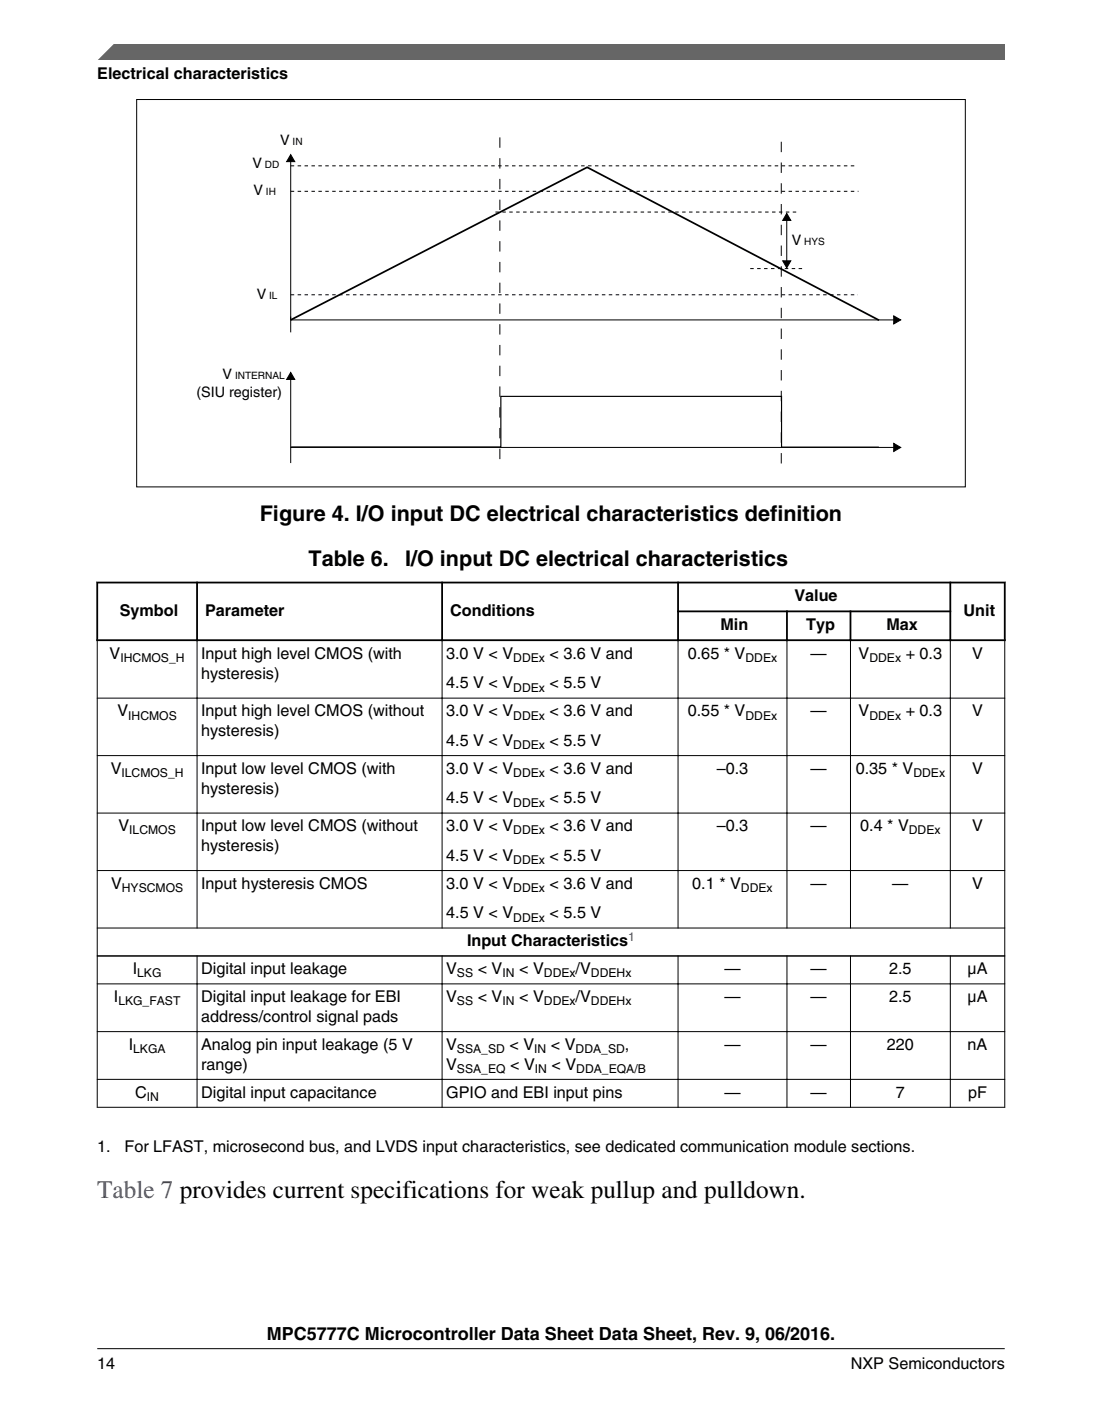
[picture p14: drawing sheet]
<svg xmlns="http://www.w3.org/2000/svg" width="216mm" height="274mm" viewBox="0 0 216 274" stroke-linecap="round" stroke-linejoin="round" font-family="sans-serif">
<defs><g id="words">
<text font-size="4.9" fill="#00f" x="19.1" y="234.5">Table 7 provides current specifications for weak pullup and pulldown.</text>
<g font-size="4.2">
<text x="50.9" y="102">Figure 4. I/O input DC electrical characteristics definition</text>
<text x="60.4" y="110.8">Table 6.</text>
<text x="79.4" y="110.8">I/O input DC electrical characteristics</text>
</g>
<text font-size="3.5" x="52.3" y="262.3">MPC5777C Microcontroller Data Sheet Data Sheet, Rev. 9, 06/2016.</text>
<g font-size="3.2">
<text x="19.1" y="15.5">Electrical characteristics</text>
<text x="155.6" y="117.7">Value</text>
<text x="23.4" y="120.5">Symbol</text>
<text x="40.2" y="120.5">Parameter</text>
<text x="88.2" y="120.5">Conditions</text>
<text x="141.1" y="123.4">Min</text>
<text x="157.9" y="123.4">Typ</text>
<text x="173.7" y="123.4">Max</text>
<text x="188.8" y="120.5">Unit</text>
<text x="21.5" y="129">V</text>
<text x="39.4" y="129">Input high level CMOS (with</text>
<text x="87.4" y="129">3.0 V &lt; V</text>
<text x="107.7" y="129">&lt; 3.6 V and</text>
<text x="134.8" y="129">0.65 * V</text>
<text x="158.8" y="129">—</text>
<text x="168.2" y="129">V</text>
<text x="177.4" y="129">+ 0.3</text>
<text x="190.5" y="129">V</text>
<text x="39.4" y="132.9">hysteresis)</text>
<text x="87.4" y="134.8">4.5 V &lt; V</text>
<text x="107.7" y="134.8">&lt; 5.5 V</text>
<text x="23" y="140.3">V</text>
<text x="39.4" y="140.3">Input high level CMOS (without</text>
<text x="87.4" y="140.3">3.0 V &lt; V</text>
<text x="107.7" y="140.3">&lt; 3.6 V and</text>
<text x="134.8" y="140.3">0.55 * V</text>
<text x="158.8" y="140.3">—</text>
<text x="168.2" y="140.3">V</text>
<text x="177.4" y="140.3">+ 0.3</text>
<text x="190.5" y="140.3">V</text>
<text x="39.4" y="144.1">hysteresis)</text>
<text x="87.4" y="146">4.5 V &lt; V</text>
<text x="107.7" y="146">&lt; 5.5 V</text>
<text x="21.7" y="151.5">V</text>
<text x="39.4" y="151.5">Input low level CMOS (with</text>
<text x="39.4" y="155.4">hysteresis)</text>
<text x="87.4" y="151.5">3.0 V &lt; V</text>
<text x="107.7" y="151.5">&lt; 3.6 V and</text>
<text x="140.4" y="151.5">–0.3</text>
<text x="158.8" y="151.5">—</text>
<text x="167.6" y="151.5">0.35 * V</text>
<text x="190.5" y="151.5">V</text>
<text x="87.4" y="157.3">4.5 V &lt; V</text>
<text x="107.7" y="157.3">&lt; 5.5 V</text>
<text x="23.2" y="162.8">V</text>
<text x="39.4" y="162.8">Input low level CMOS (without</text>
<text x="39.4" y="166.6">hysteresis)</text>
<text x="87.4" y="162.8">3.0 V &lt; V</text>
<text x="107.7" y="162.8">&lt; 3.6 V and</text>
<text x="140.4" y="162.8">–0.3</text>
<text x="158.8" y="162.8">—</text>
<text x="168.5" y="162.8">0.4 * V</text>
<text x="190.5" y="162.8">V</text>
<text x="87.4" y="168.5">4.5 V &lt; V</text>
<text x="107.7" y="168.5">&lt; 5.5 V</text>
<text x="21.7" y="174">V</text>
<text x="39.4" y="174">Input hysteresis CMOS</text>
<text x="87.4" y="174">3.0 V &lt; V</text>
<text x="87.4" y="179.8">4.5 V &lt; V</text>
<text x="107.7" y="174">&lt; 3.6 V and</text>
<text x="107.7" y="179.8">&lt; 5.5 V</text>
<text x="135.6" y="174">0.1 * V</text>
<text x="158.8" y="174">—</text>
<text x="174.8" y="174">—</text>
<text x="190.5" y="174">V</text>
<text x="91.5" y="185.3">Input Characteristics</text>
<text x="26" y="190.7">I</text>
<text x="39.4" y="190.7">Digital input leakage</text>
<text x="87.4" y="190.7">V</text>
<text x="93.6" y="190.7">&lt; V</text>
<text x="101.7" y="190.7">&lt; V</text>
<text x="112.8" y="190.7">/V</text>
<text x="141.9" y="190.7">—</text>
<text x="158.8" y="190.7">—</text>
<text x="174.2" y="190.7">2.5</text>
<text x="189.5" y="190.7">μA</text>
<text x="22.3" y="196.2">I</text>
<text x="39.4" y="196.2">Digital input leakage for EBI</text>
<text x="87.4" y="196.2">V</text>
<text x="93.6" y="196.2">&lt; V</text>
<text x="101.7" y="196.2">&lt; V</text>
<text x="112.8" y="196.2">/V</text>
<text x="141.9" y="196.2">—</text>
<text x="158.8" y="196.2">—</text>
<text x="174.2" y="196.2">2.5</text>
<text x="189.5" y="196.2">μA</text>
<text x="39.4" y="200.1">address/control signal pads</text>
<text x="25.2" y="205.6">I</text>
<text x="39.4" y="205.6">Analog pin input leakage (5 V</text>
<text x="39.4" y="209.4">range)</text>
<text x="87.4" y="209.4">V</text>
<text x="87.4" y="205.6">V</text>
<text x="99.8" y="205.6">&lt; V</text>
<text x="99.9" y="209.4">&lt; V</text>
<text x="107.9" y="205.6">&lt; V</text>
<text x="108.1" y="209.4">&lt; V</text>
<text x="122.4" y="205.6">,</text>
<text x="141.9" y="205.6">—</text>
<text x="158.8" y="205.6">—</text>
<text x="173.8" y="205.6">220</text>
<text x="189.6" y="205.6">nA</text>
<text x="26.5" y="214.9">C</text>
<text x="39.4" y="214.9">Digital input capacitance</text>
<text x="87.4" y="214.9">GPIO and EBI input pins</text>
<text x="141.9" y="214.9">—</text>
<text x="158.8" y="214.9">—</text>
<text x="175.5" y="214.9">7</text>
<text x="189.7" y="214.9">pF</text>
<text x="19" y="225.7">1.</text>
<text x="24.4" y="225.7">For LFAST, microsecond bus, and LVDS input characteristics, see dedicated communication module sections.</text>
<text x="19.1" y="268">14</text>
<text x="166.7" y="268">NXP Semiconductors</text>
</g>
<g font-size="2.8">
<text x="54.9" y="28.4">V</text>
<text x="49.5" y="32.8">V</text>
<text x="49.7" y="38.1">V</text>
<text x="155.1" y="48">V</text>
<text x="50.3" y="58.5">V</text>
<text x="38.5" y="77.8">(SIU register)</text>
<text x="43.6" y="74.3">V</text>
</g>
<g font-size="2.4">
<text x="23.6" y="129.6">IHCMOS_H</text>
<text x="100.6" y="129.6">DDEx</text>
<text x="146" y="129.6">DDEx</text>
<text x="170.3" y="129.6">DDEx</text>
<text x="100.6" y="135.4">DDEx</text>
<text x="25.1" y="140.9">IHCMOS</text>
<text x="100.6" y="140.9">DDEx</text>
<text x="146" y="140.9">DDEx</text>
<text x="170.3" y="140.9">DDEx</text>
<text x="100.6" y="146.7">DDEx</text>
<text x="23.8" y="152.1">ILCMOS_H</text>
<text x="100.6" y="152.1">DDEx</text>
<text x="178.9" y="152.1">DDEx</text>
<text x="100.6" y="157.9">DDEx</text>
<text x="25.3" y="163.4">ILCMOS</text>
<text x="100.6" y="163.4">DDEx</text>
<text x="178.1" y="163.4">DDEx</text>
<text x="100.6" y="169.2">DDEx</text>
<text x="23.9" y="174.7">HYSCMOS</text>
<text x="100.6" y="174.7">DDEx</text>
<text x="145.2" y="174.7">DDEx</text>
<text x="100.6" y="180.4">DDEx</text>
<text x="26.9" y="191.4">LKG</text>
<text x="89.5" y="191.4">SS</text>
<text x="98.4" y="191.4">IN</text>
<text x="106.6" y="191.4">DDEx</text>
<text x="115.8" y="191.4">DDEHx</text>
<text x="23.2" y="196.8">LKG_FAST</text>
<text x="89.5" y="196.8">SS</text>
<text x="98.4" y="196.8">IN</text>
<text x="106.6" y="196.8">DDEx</text>
<text x="115.8" y="196.8">DDEHx</text>
<text x="26.1" y="206.2">LKGA</text>
<text x="89.5" y="206.2">SSA_SD</text>
<text x="104.7" y="206.2">IN</text>
<text x="112.8" y="206.2">DDA_SD</text>
<text x="28.8" y="215.5">IN</text>
<text x="89.5" y="210.1">SSA_EQ</text>
<text x="104.8" y="210.1">IN</text>
<text x="112.9" y="210.1">DDA_EQA/B</text>
</g>
<text font-size="2.4" fill="#00f" x="123.1" y="184.2">1</text>
<g font-size="2">
<text x="57.3" y="28.4">IN</text>
<text x="51.9" y="32.8">DD</text>
<text x="52.1" y="38.1">IH</text>
<text x="157.5" y="48">HYS</text>
<text x="52.7" y="58.5">IL</text>
<text x="46" y="74.3">INTERNAL</text>
</g>
</g></defs>
<path d="M26.8 19.5h162.3v75.8h-162.3zM57 31.2v31.4h118.6M154.1 42.7v8.8M57 62v3.1M57 73.8v13.8h118.6M57 87.6v3.1" fill="none" stroke="#000" stroke-width=".2"/>
<g fill="#000" stroke="#000" stroke-width=".2">
<path d="M57 30.3l.7 1.3h-1.5z" fill-rule="evenodd"/>
<path d="M154.1 41.8l.8 1.4h-1.6z" fill-rule="evenodd"/>
<path d="M153.3 51.1h1.6l-.8 1.3z" fill-rule="evenodd"/>
<path d="M57 72.9l.7 1.4h-1.5z" fill-rule="evenodd"/>
<path d="M175.1 61.9l1.4 .7-1.4 .8z" fill-rule="evenodd"/>
<path d="M175.1 86.8l1.4 .8-1.4 .8z" fill-rule="evenodd"/>
</g>
<path d="M57 62.6l58-29.8 57.2 29.9" fill="none" stroke="#000" stroke-width=".34"/>
<path d="M57 87.5h41.1v-9.9h55v10h19.1" fill="none" stroke="#000" stroke-width=".23"/>
<path d="M57 32.5h110.4M57 37.5h111.2M57 57.7h111.1M97.1 41.5h59.5M147 52.6h10.2" fill="none" stroke="#000" stroke-width=".2" stroke-dasharray=".7 .7" stroke-linecap="butt"/>
<path d="M97.9 89.9v-63.5M153.1 90.7v-63.4" fill="none" stroke="#000" stroke-width=".2" stroke-dasharray="2 2" stroke-linecap="butt"/>
<g fill="#fff">
<path d="M19 107.2h177.8v111.5h-177.8z" fill-rule="evenodd"/>
<path d="M19.2 114.2h19.2v11h-19.2z" fill-rule="evenodd"/>
<path d="M38.8 114.2h47.6v11h-47.6z" fill-rule="evenodd"/>
<path d="M86.8 114.2h45.9v11h-45.9z" fill-rule="evenodd"/>
<path d="M133 114.2h53v5.3h-53z" fill-rule="evenodd"/>
<path d="M186.4 114.2h10.3v11h-10.3z" fill-rule="evenodd"/>
<path d="M133 119.9h21v5.3h-21z" fill-rule="evenodd"/>
<path d="M154.4 119.9h12v5.3h-12z" fill-rule="evenodd"/>
<path d="M166.8 119.9h19.2v5.3h-19.2z" fill-rule="evenodd"/>
<path d="M19.1 125.5h19.4v11.1h-19.4z" fill-rule="evenodd"/>
<path d="M38.7 125.5h47.8v11.1h-47.8z" fill-rule="evenodd"/>
<path d="M86.7 125.5h46.1v11.1h-46.1z" fill-rule="evenodd"/>
<path d="M132.9 125.5h21.2v11.1h-21.2z" fill-rule="evenodd"/>
<path d="M154.3 125.5h12.2v11.1h-12.2z" fill-rule="evenodd"/>
<path d="M166.7 125.5h19.4v11.1h-19.4z" fill-rule="evenodd"/>
<path d="M186.3 125.5h10.5v11.1h-10.5z" fill-rule="evenodd"/>
<path d="M19.1 136.8h19.4v11.1h-19.4z" fill-rule="evenodd"/>
<path d="M38.7 136.8h47.8v11.1h-47.8z" fill-rule="evenodd"/>
<path d="M86.7 136.8h46.1v11.1h-46.1z" fill-rule="evenodd"/>
<path d="M132.9 136.8h21.2v11.1h-21.2z" fill-rule="evenodd"/>
<path d="M154.3 136.8h12.2v11.1h-12.2z" fill-rule="evenodd"/>
<path d="M166.7 136.8h19.4v11.1h-19.4z" fill-rule="evenodd"/>
<path d="M186.3 136.8h10.5v11.1h-10.5z" fill-rule="evenodd"/>
<path d="M19.1 148h19.4v11.1h-19.4z" fill-rule="evenodd"/>
<path d="M38.7 148h47.8v11.1h-47.8z" fill-rule="evenodd"/>
<path d="M86.7 148h46.1v11.1h-46.1z" fill-rule="evenodd"/>
<path d="M132.9 148h21.2v11.1h-21.2z" fill-rule="evenodd"/>
<path d="M154.3 148h12.2v11.1h-12.2z" fill-rule="evenodd"/>
<path d="M166.7 148h19.4v11.1h-19.4z" fill-rule="evenodd"/>
<path d="M186.3 148h10.5v11.1h-10.5z" fill-rule="evenodd"/>
<path d="M19.1 159.3h19.4v11.1h-19.4z" fill-rule="evenodd"/>
<path d="M38.7 159.3h47.8v11.1h-47.8z" fill-rule="evenodd"/>
<path d="M86.7 159.3h46.1v11.1h-46.1z" fill-rule="evenodd"/>
<path d="M132.9 159.3h21.2v11.1h-21.2z" fill-rule="evenodd"/>
<path d="M154.3 159.3h12.2v11.1h-12.2z" fill-rule="evenodd"/>
<path d="M166.7 159.3h19.4v11.1h-19.4z" fill-rule="evenodd"/>
<path d="M186.3 159.3h10.5v11.1h-10.5z" fill-rule="evenodd"/>
<path d="M19.1 170.5h19.4v11.1h-19.4z" fill-rule="evenodd"/>
<path d="M38.7 170.5h47.8v11.1h-47.8z" fill-rule="evenodd"/>
<path d="M86.7 170.5h46.1v11.1h-46.1z" fill-rule="evenodd"/>
<path d="M132.9 170.5h21.2v11.1h-21.2z" fill-rule="evenodd"/>
<path d="M154.3 170.5h12.2v11.1h-12.2z" fill-rule="evenodd"/>
<path d="M166.7 170.5h19.4v11.1h-19.4z" fill-rule="evenodd"/>
<path d="M186.3 170.5h10.5v11.1h-10.5z" fill-rule="evenodd"/>
<path d="M19.1 181.8h177.7v5.3h-177.7z" fill-rule="evenodd"/>
<path d="M19.1 187.3h19.4v5.3h-19.4z" fill-rule="evenodd"/>
<path d="M38.7 187.3h47.8v5.3h-47.8z" fill-rule="evenodd"/>
<path d="M86.7 187.3h46.1v5.3h-46.1z" fill-rule="evenodd"/>
<path d="M132.9 187.3h21.2v5.3h-21.2z" fill-rule="evenodd"/>
<path d="M154.3 187.3h12.2v5.3h-12.2z" fill-rule="evenodd"/>
<path d="M166.7 187.3h19.4v5.3h-19.4z" fill-rule="evenodd"/>
<path d="M186.3 187.3h10.5v5.3h-10.5z" fill-rule="evenodd"/>
<path d="M19.1 192.7h19.4v9.2h-19.4z" fill-rule="evenodd"/>
<path d="M38.7 192.7h47.8v9.2h-47.8z" fill-rule="evenodd"/>
<path d="M86.7 192.7h46.1v9.2h-46.1z" fill-rule="evenodd"/>
<path d="M132.9 192.7h21.2v9.2h-21.2z" fill-rule="evenodd"/>
<path d="M154.3 192.7h12.2v9.2h-12.2z" fill-rule="evenodd"/>
<path d="M166.7 192.7h19.4v9.2h-19.4z" fill-rule="evenodd"/>
<path d="M186.3 192.7h10.5v9.2h-10.5z" fill-rule="evenodd"/>
<path d="M19.1 202.1h19.4v9.2h-19.4z" fill-rule="evenodd"/>
<path d="M38.7 202.1h47.8v9.2h-47.8z" fill-rule="evenodd"/>
<path d="M86.7 202.1h46.1v9.2h-46.1z" fill-rule="evenodd"/>
<path d="M132.9 202.1h21.2v9.2h-21.2z" fill-rule="evenodd"/>
<path d="M154.3 202.1h12.2v9.2h-12.2z" fill-rule="evenodd"/>
<path d="M166.7 202.1h19.4v9.2h-19.4z" fill-rule="evenodd"/>
<path d="M186.3 202.1h10.5v9.2h-10.5z" fill-rule="evenodd"/>
<path d="M19.1 211.4h19.4v5.3h-19.4z" fill-rule="evenodd"/>
<path d="M38.7 211.4h47.8v5.3h-47.8z" fill-rule="evenodd"/>
<path d="M86.7 211.4h46.1v5.3h-46.1z" fill-rule="evenodd"/>
<path d="M132.9 211.4h21.2v5.3h-21.2z" fill-rule="evenodd"/>
<path d="M154.3 211.4h12.2v5.3h-12.2z" fill-rule="evenodd"/>
<path d="M166.7 211.4h19.4v5.3h-19.4z" fill-rule="evenodd"/>
<path d="M186.3 211.4h10.5v5.3h-10.5z" fill-rule="evenodd"/>
</g>
<path d="M18.9 114.1h178.1M19 113.9v11.6M38.6 113.9v11.6M86.6 113.9v11.6M132.7 119.7h53.7M132.8 113.9v11.6M154.2 119.5v6M166.6 119.5v6M186.2 113.9v11.6M196.8 113.9v11.6M18.9 125.4h178.1" fill="none" stroke="#000" stroke-width=".35"/>
<g fill="none" stroke="#000" stroke-width=".2">
<path d="M19 136.7h177.9M19 125.5v91.4M38.6 125.1v56.7M86.6 125.1v56.7M132.8 125.1v56.7M154.2 125.1v56.7M166.6 125.1v56.7M186.2 125.1v56.7M196.8 125.5v91.4M19 147.9h177.9M19 159.2h177.9M19 170.5h177.9"/>
<path d="M19 181.7h177.9M19 187.2h177.9M19 192.6h177.9M38.6 187.1v29.8M86.6 187.1v29.8M132.8 187.1v29.8M154.2 187.1v29.8M166.6 187.1v29.8M186.2 187.1v29.8M19 202h177.9M19 211.3h177.9M19 216.8h177.9"/>
</g>
<path d="M19 11.7l5.7-3.1 172.2 .1v3z" fill="#666"/>
<path d="M22.5 8.6l-3.1 3.1" fill="none" stroke="#666" stroke-width=".28"/>
<path d="M19 264.1h177.8" fill="none" stroke="#000" stroke-width=".2"/>
<use href="#words"/>
</svg>
